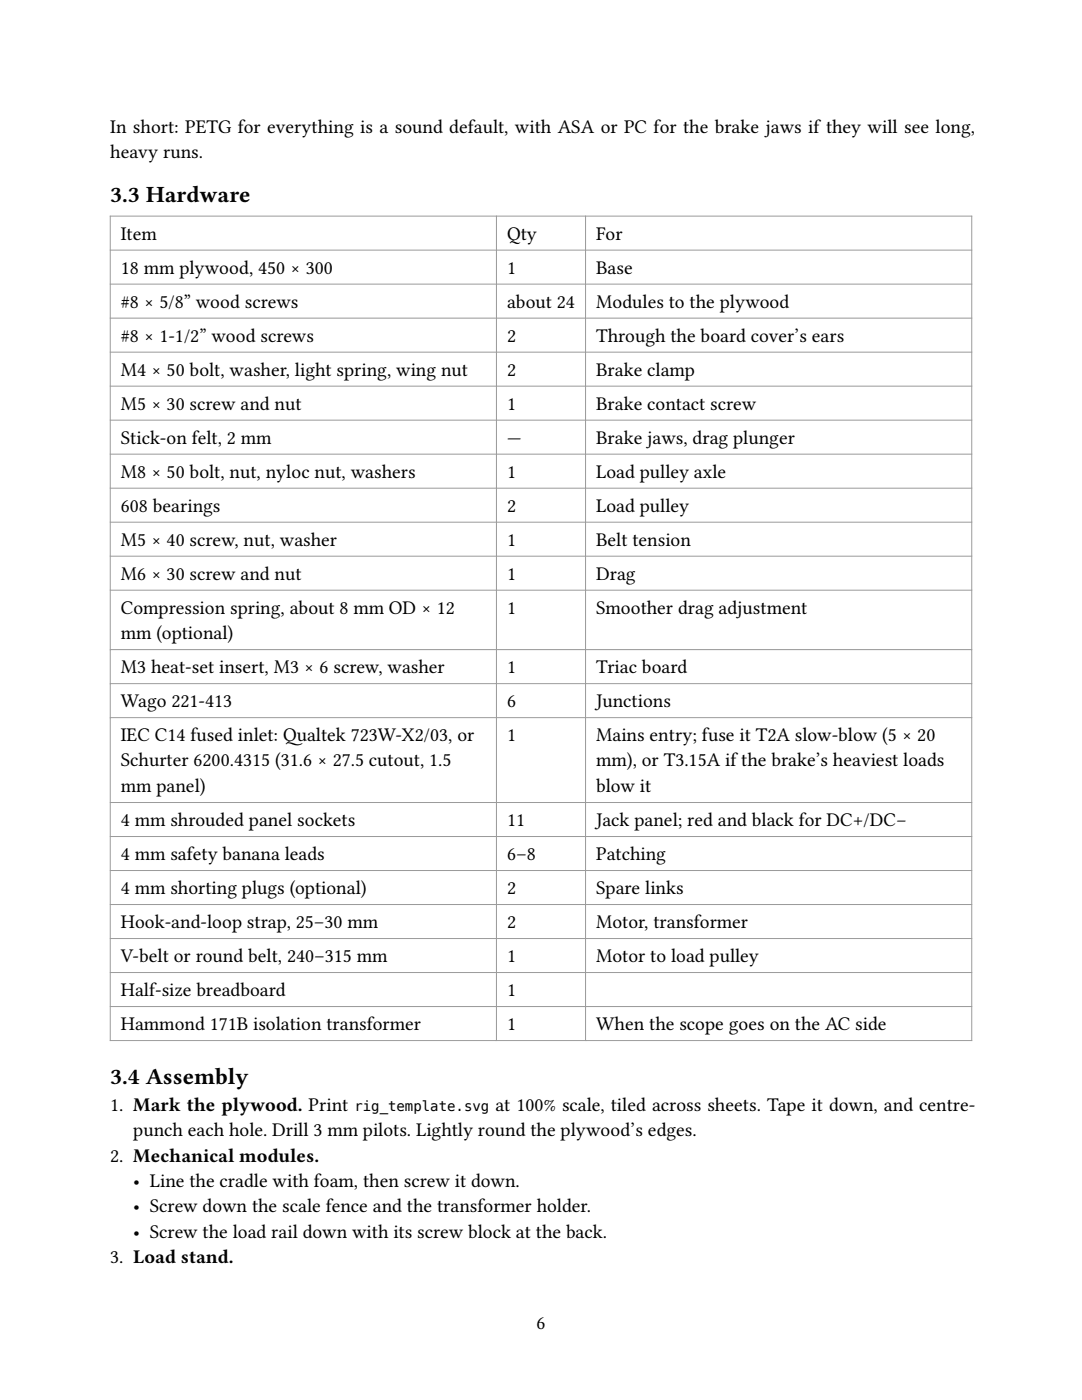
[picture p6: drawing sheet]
<svg xmlns="http://www.w3.org/2000/svg" width="216mm" height="279mm" viewBox="0 0 216 279" stroke-linecap="round" stroke-linejoin="round" font-family="sans-serif">
<defs><g id="words">
<g font-size="4.7">
<text x="22" y="40.2">3.3 Hardware</text>
<text x="22" y="216.3">3.4 Assembly</text>
</g>
<g font-size="3.9">
<text x="22" y="26.6">In short: PETG for everything is a sound default, with ASA or PC for the brake jaws if they will see long,</text>
<text x="22" y="31.6">heavy runs.</text>
<text x="24.1" y="47.8">Item</text>
<text x="101.2" y="47.8">Qty</text>
<text x="119" y="47.8">For</text>
<text x="24.1" y="54.6">18 mm plywood, 450 × 300</text>
<text x="101.2" y="54.6">1</text>
<text x="119" y="54.6">Base</text>
<text x="24.1" y="61.4">#8 × 5/8” wood screws</text>
<text x="101.2" y="61.4">about 24</text>
<text x="119" y="61.4">Modules to the plywood</text>
<text x="24.1" y="68.2">#8 × 1-1/2” wood screws</text>
<text x="101.2" y="68.2">2</text>
<text x="119" y="68.2">Through the board cover’s ears</text>
<text x="24.1" y="74.9">M4 × 50 bolt, washer, light spring, wing nut</text>
<text x="101.2" y="74.9">2</text>
<text x="119" y="74.9">Brake clamp</text>
<text x="24.1" y="81.7">M5 × 30 screw and nut</text>
<text x="101.2" y="81.7">1</text>
<text x="119" y="81.7">Brake contact screw</text>
<text x="24.1" y="88.5">Stick-on felt, 2 mm</text>
<text x="101.2" y="88.5">—</text>
<text x="119" y="88.5">Brake jaws, drag plunger</text>
<text x="24.1" y="95.3">M8 × 50 bolt, nut, nyloc nut, washers</text>
<text x="101.2" y="95.3">1</text>
<text x="119" y="95.3">Load pulley axle</text>
<text x="24.1" y="102.1">608 bearings</text>
<text x="101.2" y="102.1">2</text>
<text x="119" y="102.1">Load pulley</text>
<text x="24.1" y="108.9">M5 × 40 screw, nut, washer</text>
<text x="101.2" y="108.9">1</text>
<text x="119" y="108.9">Belt tension</text>
<text x="24.1" y="115.7">M6 × 30 screw and nut</text>
<text x="101.2" y="115.7">1</text>
<text x="119" y="115.7">Drag</text>
<text x="24.1" y="122.5">Compression spring, about 8 mm OD × 12</text>
<text x="101.2" y="122.5">1</text>
<text x="119" y="122.5">Smoother drag adjustment</text>
<text x="24.1" y="127.5">mm (optional)</text>
<text x="24.1" y="134.3">M3 heat-set insert, M3 × 6 screw, washer</text>
<text x="101.2" y="134.3">1</text>
<text x="119" y="134.3">Triac board</text>
<text x="24.1" y="141.1">Wago 221-413</text>
<text x="101.2" y="141.1">6</text>
<text x="119" y="141.1">Junctions</text>
<text x="24.1" y="147.9">IEC C14 fused inlet: Qualtek 723W-X2/03, or</text>
<text x="101.2" y="147.9">1</text>
<text x="119" y="147.9">Mains entry; fuse it T2A slow-blow (5 × 20</text>
<text x="24.1" y="153">Schurter 6200.4315 (31.6 × 27.5 cutout, 1.5</text>
<text x="119" y="153">mm), or T3.15A if the brake’s heaviest loads</text>
<text x="24.1" y="158">mm panel)</text>
<text x="119" y="158">blow it</text>
<text x="24.1" y="164.8">4 mm shrouded panel sockets</text>
<text x="101.2" y="164.8">11</text>
<text x="119" y="164.8">Jack panel; red and black for DC+/DC−</text>
<text x="24.1" y="171.6">4 mm safety banana leads</text>
<text x="101.2" y="171.6">6–8</text>
<text x="119" y="171.6">Patching</text>
<text x="24.1" y="178.4">4 mm shorting plugs (optional)</text>
<text x="101.2" y="178.4">2</text>
<text x="119" y="178.4">Spare links</text>
<text x="24.1" y="185.2">Hook-and-loop strap, 25–30 mm</text>
<text x="101.2" y="185.2">2</text>
<text x="119" y="185.2">Motor, transformer</text>
<text x="24.1" y="192">V-belt or round belt, 240–315 mm</text>
<text x="101.2" y="192">1</text>
<text x="119" y="192">Motor to load pulley</text>
<text x="24.1" y="198.8">Half-size breadboard</text>
<text x="101.2" y="198.8">1</text>
<text x="24.1" y="205.6">Hammond 171B isolation transformer</text>
<text x="101.2" y="205.6">1</text>
<text x="119" y="205.6">When the scope goes on the AC side</text>
<text x="22" y="221.7">1. Mark the plywood. Print</text>
<text x="98.8" y="221.7">at 100% scale, tiled across sheets. Tape it down, and centre-</text>
<text x="26.6" y="226.8">punch each hole. Drill 3 mm pilots. Lightly round the plywood’s edges.</text>
<text x="22" y="231.9">2. Mechanical modules.</text>
<text x="26.6" y="236.9">• Line the cradle with foam, then screw it down.</text>
<text x="26.6" y="242">• Screw down the scale fence and the transformer holder.</text>
<text x="26.6" y="247.1">• Screw the load rail down with its screw block at the back.</text>
<text x="22" y="252.1">3. Load stand.</text>
<text x="107" y="265.2">6</text>
</g>
<text font-size="2.8" x="70.7" y="221.7">rig_template.svg</text>
</g></defs>
<g fill="none" stroke="#999" stroke-width=".2">
<path d="M21.9 43.1h172.1M21.9 49.9h172.1M21.9 56.7h172.1M22 43v164.8M99.1 43v164.8M116.8 43v164.8M193.9 43v164.8M21.9 63.5h172.1M21.9 70.3h172.1M21.9 77.1h172.1M21.9 83.9h172.1M21.9 90.6h172.1"/>
<path d="M21.9 97.4h172.1M21.9 104.2h172.1M21.9 111h172.1M21.9 117.8h172.1M21.9 129.6h172.1M21.9 136.4h172.1M21.9 143.2h172.1M21.9 160.2h172.1M21.9 166.9h172.1M21.9 173.7h172.1M21.9 180.5h172.1M21.9 187.3h172.1"/>
<path d="M21.9 194.1h172.1M21.9 200.9h172.1M21.9 207.7h172.1"/>
</g>
<use href="#words"/>
</svg>
